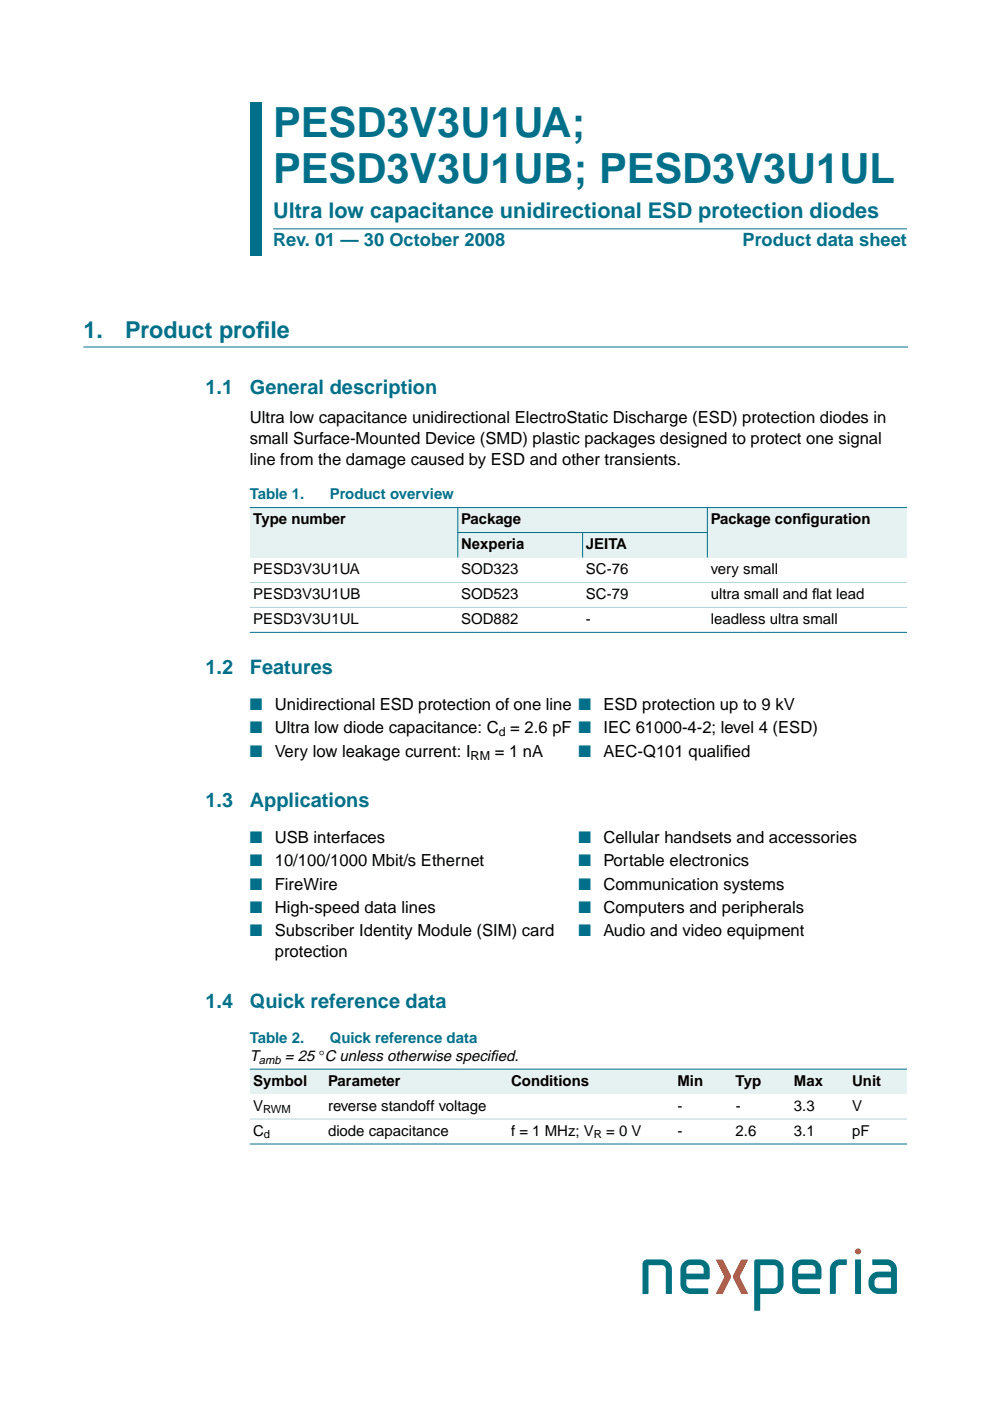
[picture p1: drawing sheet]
<svg xmlns="http://www.w3.org/2000/svg" width="210mm" height="297mm" viewBox="0 0 210 297" stroke-linecap="round" stroke-linejoin="round" font-family="sans-serif">
<defs><g id="words">
<g font-size="8.8" fill="#00708a">
<text x="57.9" y="29">PESD3V3U1UA;</text>
<text x="57.9" y="38.9">PESD3V3U1UB; PESD3V3U1UL</text>
</g>
<g font-size="4.9" fill="#00708a">
<text x="17.7" y="71.6">1.</text>
<text x="26.5" y="71.6">Product prof</text>
<text x="54.3" y="71.6">ile</text>
</g>
<text font-size="4.6" fill="#00708a" x="57.9" y="46.3">Ultra low capacitance unidirectional ESD protection diodes</text>
<g font-size="4.2" fill="#00708a">
<text x="43.6" y="83.4">1.1</text>
<text x="53" y="83.4">General description</text>
<text x="43.6" y="142.9">1.2</text>
<text x="53" y="142.9">Features</text>
<text x="43.6" y="171.1">1.3</text>
<text x="53" y="171.1">Applications</text>
<text x="43.6" y="213.6">1.4</text>
<text x="53" y="213.6">Quick reference data</text>
</g>
<g font-size="3.9" fill="#00708a">
<text x="57.9" y="52.2">Rev. 01 — 30 October 2008</text>
<text x="157.5" y="52.2">Product data sheet</text>
</g>
<g font-size="3.5">
<text x="53" y="89.7">Ultra low capacitance unidirectional ElectroStatic Discharge (ESD) protection diodes in</text>
<text x="53" y="94.1">small Surface-Mounted Device (SMD) plastic packages designed to protect one signal</text>
<text x="53" y="98.5">line from the damage caused by ESD and other transients.</text>
<text x="58.3" y="150.5">Unidirectional ESD protection of one line ■</text>
<text x="58.3" y="155.5">Ultra low diode capacitance: C = 2.6 pF ■</text>
<text x="127.9" y="150.5">ESD protection up to 9 kV</text>
<text x="127.9" y="155.5">IEC 61000-4-2; level 4 (ESD)</text>
<text x="58.3" y="160.4">Very low leakage current: I</text>
<text x="104.9" y="160.4">= 1 nA</text>
<text x="127.9" y="160.4">AEC-Q101 qualif</text>
<text x="153.4" y="160.4">ied</text>
<text x="58.3" y="178.8">USB interfaces</text>
<text x="127.9" y="178.8">Cellular handsets and accessories</text>
<text x="58.3" y="183.7">10/100/1000 Mbit/s Ethernet</text>
<text x="127.9" y="183.7">Portable electronics</text>
<text x="58.3" y="188.6">FireWire</text>
<text x="127.9" y="188.6">Communication systems</text>
<text x="58.3" y="193.6">High-speed data lines</text>
<text x="127.9" y="193.6">Computers and peripherals</text>
<text x="58.3" y="198.5">Subscriber Identity Module (SIM) card</text>
<text x="58.3" y="202.9">protection</text>
<text x="127.9" y="198.5">Audio and video equipment</text>
</g>
<g font-size="3.5" fill="#00708a">
<text x="53" y="150.5">■</text>
<text x="53" y="155.5">■</text>
<text x="53" y="160.4">■</text>
<text x="122.6" y="160.4">■</text>
<text x="53" y="178.8">■</text>
<text x="122.6" y="178.8">■</text>
<text x="53" y="183.7">■</text>
<text x="122.6" y="183.7">■</text>
<text x="53" y="188.6">■</text>
<text x="122.6" y="188.6">■</text>
<text x="53" y="193.6">■</text>
<text x="122.6" y="193.6">■</text>
<text x="53" y="198.5">■</text>
<text x="122.6" y="198.5">■</text>
</g>
<g font-size="3.2" fill="#00708a">
<text x="53" y="105.9">Table 1.</text>
<text x="69.9" y="105.9">Product overview</text>
<text x="53" y="221">Table 2.</text>
<text x="69.9" y="221">Quick reference data</text>
</g>
<g font-size="3.2">
<text x="53.7" y="111.1">Type number</text>
<text x="97.8" y="111.1">Package</text>
<text x="150.7" y="111.1">Package conf</text>
<text x="169.9" y="111.1">iguration</text>
<text x="97.8" y="116.4">Nexperia</text>
<text x="124.2" y="116.4">JEITA</text>
<text x="53.7" y="121.7">PESD3V3U1UA</text>
<text x="97.8" y="121.7">SOD323</text>
<text x="124.2" y="121.7">SC-76</text>
<text x="150.7" y="121.7">very small</text>
<text x="53.7" y="127">PESD3V3U1UB</text>
<text x="97.8" y="127">SOD523</text>
<text x="124.2" y="127">SC-79</text>
<text x="150.7" y="127">ultra small and f</text>
<text x="172.2" y="127">lat lead</text>
<text x="53.7" y="132.3">PESD3V3U1UL</text>
<text x="97.8" y="132.3">SOD882</text>
<text x="124.2" y="132.3">-</text>
<text x="150.7" y="132.3">leadless ultra small</text>
<text x="53" y="224.9">T</text>
<text x="60.4" y="224.9">= 25 °C unless otherwise specif</text>
<text x="103.9" y="224.9">ied.</text>
<text x="53.7" y="230.2">Symbol</text>
<text x="69.5" y="230.2">Parameter</text>
<text x="108.4" y="230.2">Conditions</text>
<text x="143.6" y="230.2">Min</text>
<text x="156" y="230.2">Typ</text>
<text x="168.3" y="230.2">Max</text>
<text x="180.7" y="230.2">Unit</text>
<text x="53.7" y="235.5">V</text>
<text x="69.5" y="235.5">reverse standoff voltage</text>
<text x="143.6" y="235.5">-</text>
<text x="156" y="235.5">-</text>
<text x="168.3" y="235.5">3.3</text>
<text x="180.7" y="235.5">V</text>
<text x="53.7" y="240.8">C</text>
<text x="69.5" y="240.8">diode capacitance</text>
<text x="108.4" y="240.8">f = 1 MHz; V</text>
<text x="128.5" y="240.8">= 0 V</text>
<text x="143.6" y="240.8">-</text>
<text x="156" y="240.8">2.6</text>
<text x="168.3" y="240.8">3.1</text>
<text x="180.7" y="240.8">pF</text>
</g>
<g font-size="2.6">
<text x="99.8" y="161.1">RM</text>
<text x="105.7" y="156.1">d</text>
</g>
<g font-size="2.4">
<text x="54.9" y="225.5">amb</text>
<text x="55.8" y="236.1">RWM</text>
<text x="56" y="241.4">d</text>
<text x="125.9" y="241.4">R</text>
</g>
</g></defs>
<path d="M17.7 73.6h174.7" fill="none" stroke="#00708a" stroke-width=".21"/>
<g fill="#00708a">
<path d="M53 21.7h2.4v20.1h-2.4z" fill-rule="evenodd"/>
<path d="M53 41.8h2.4v6.7h-2.4z" fill-rule="evenodd"/>
<path d="M53 48.5h2.4v5.7h-2.4z" fill-rule="evenodd"/>
</g>
<path d="M57.9 48.5h134.4z" fill="#00708a" stroke="#00708a" stroke-width=".21"/>
<g fill="#e6f2f2">
<path d="M53 107.6h44.1v10.6h-44.1z" fill-rule="evenodd"/>
<path d="M97.1 107.6h52.9v5.3h-52.9z" fill-rule="evenodd"/>
<path d="M150 107.6h42.3v10.6h-42.3z" fill-rule="evenodd"/>
<path d="M97.1 112.9h26.4v5.3h-26.4z" fill-rule="evenodd"/>
<path d="M123.5 112.9h26.5v5.3h-26.5z" fill-rule="evenodd"/>
</g>
<g fill="#00708a" stroke="#00708a" stroke-width=".21">
<path d="M97.1 107.6v10.6z"/>
<path d="M123.5 112.9v5.3z"/>
<path d="M150 107.6v10.6z"/>
<path d="M53 107.6h139.3z"/>
<path d="M97 112.9h53z"/>
<path d="M53 134.1h139.3z"/>
</g>
<g fill="#b3d4db" stroke="#b3d4db" stroke-width=".21">
<path d="M53 123.5h139.3z"/>
<path d="M53 128.8h139.3z"/>
</g>
<g fill="#e6f2f2">
<path d="M53 226.7h15.8v5.3h-15.8z" fill-rule="evenodd"/>
<path d="M68.8 226.7h38.8v5.3h-38.8z" fill-rule="evenodd"/>
<path d="M107.6 226.7h30v5.3h-30z" fill-rule="evenodd"/>
<path d="M137.6 226.7h5.3v5.3h-5.3z" fill-rule="evenodd"/>
<path d="M142.9 226.7h12.4v5.3h-12.4z" fill-rule="evenodd"/>
<path d="M155.3 226.7h12.3v5.3h-12.3z" fill-rule="evenodd"/>
<path d="M167.6 226.7h12.4v5.3h-12.4z" fill-rule="evenodd"/>
<path d="M180 226.7h12.3v5.3h-12.3z" fill-rule="evenodd"/>
</g>
<g fill="#00708a" stroke="#00708a" stroke-width=".21">
<path d="M53 226.7h139.3z"/>
<path d="M53 242.6h139.3z"/>
</g>
<path d="M53 237.3h139.3z" fill="#b3d4db" stroke="#b3d4db" stroke-width=".21"/>
<g fill="#00717d">
<path d="M136.5 267.3l.7-.3h3.1a2.13 2.13 0 0 1 2.2 2.2v5.2h-1.1l-.2-.2v-5.1a.87 .87 0 0 0-.9-.9h-2.8v6l-.2 .2h-1.1v-6.4z"/>
<path d="M176.6 267.6a3.2 3.2 0 0 1 2.9-.6v1.2h-1.4a.87 .87 0 0 0-.9 .9v5.1l-.2 .1h-1v-5.2v-.5z"/>
<path d="M181.3 267h1.1l.2 .2v7.2h-1.1l-.2-.2z"/>
<path d="M160 267.2l-.1 10.7h1.1l.2-.2v-3.3h2.8a2.13 2.13 0 0 0 2.1-2.2v-3a2.09 2.09 0 0 0-2.1-2.2h-3.6zM161.2 268.2h2.8a.87 .87 0 0 1 .9 .9v3.2a.87 .87 0 0 1-.9 .9h-2.8z"/>
<path d="M184.9 267v1.1l.2 .1h2.9a1 1 0 0 1 .9 1.4h-2.6a2.37 2.37 0 0 0-2.2 2.4 2.37 2.37 0 0 0 2.2 2.3h3.4l.4-.2 .1-5a2.13 2.13 0 0 0-2.2-2.1zM185.7 271.1l.6-.3h2.6v2.4h-2.6a1.21 1.21 0 0 1-1-.9 1.21 1.21 0 0 1 .4-1.2z"/>
</g>
<circle cx="181.9" cy="265.3" r=".64" fill="#f05128"/>
<g fill="#00717d">
<path d="M145.8 268.5l.6-.3h1.9a.87 .87 0 0 1 .9 .9v.9h-3.7v-.9zM144.9 267.7a2.31 2.31 0 0 0-.6 1.9v2.3a2.13 2.13 0 0 0 2.1 2.5h3.8v-1.1l-.2-.1h-3.6a.87 .87 0 0 1-.9-.9v-1.1h4.8a3.7 3.7 0 0 0 .1-2.6 2.13 2.13 0 0 0-2.1-1.6 3.7 3.7 0 0 0-3.4 .7z"/>
<path d="M169.5 268.5l.6-.3h1.9a.87 .87 0 0 1 .9 .9v.9h-3.7v-.9zM168.6 267.7a2.31 2.31 0 0 0-.6 1.9v2.3a2.15 2.15 0 0 0 2.1 2.5h3.8v-1.1l-.2-.1h-3.6a.87 .87 0 0 1-.9-.9v-1.1h4.8a3.7 3.7 0 0 0 .1-2.6 2.13 2.13 0 0 0-2.1-1.6 3.7 3.7 0 0 0-3.4 .7z"/>
</g>
<g fill="#f05128">
<path d="M151.9 267.1l1.1-.1 .3 .2 1.4 2.8a1.04 1.04 0 0 1 0 1.4l-1.4 2.8-.3 .1h-1.2l1.8-3.6z"/>
<path d="M157.1 267.2l.3-.2 1.2 .1-1.8 3.6 1.7 3.6h-1.1l-.3-.1-1.4-2.8a1.04 1.04 0 0 1 0-1.4z"/>
</g>
<use href="#words"/>
</svg>
